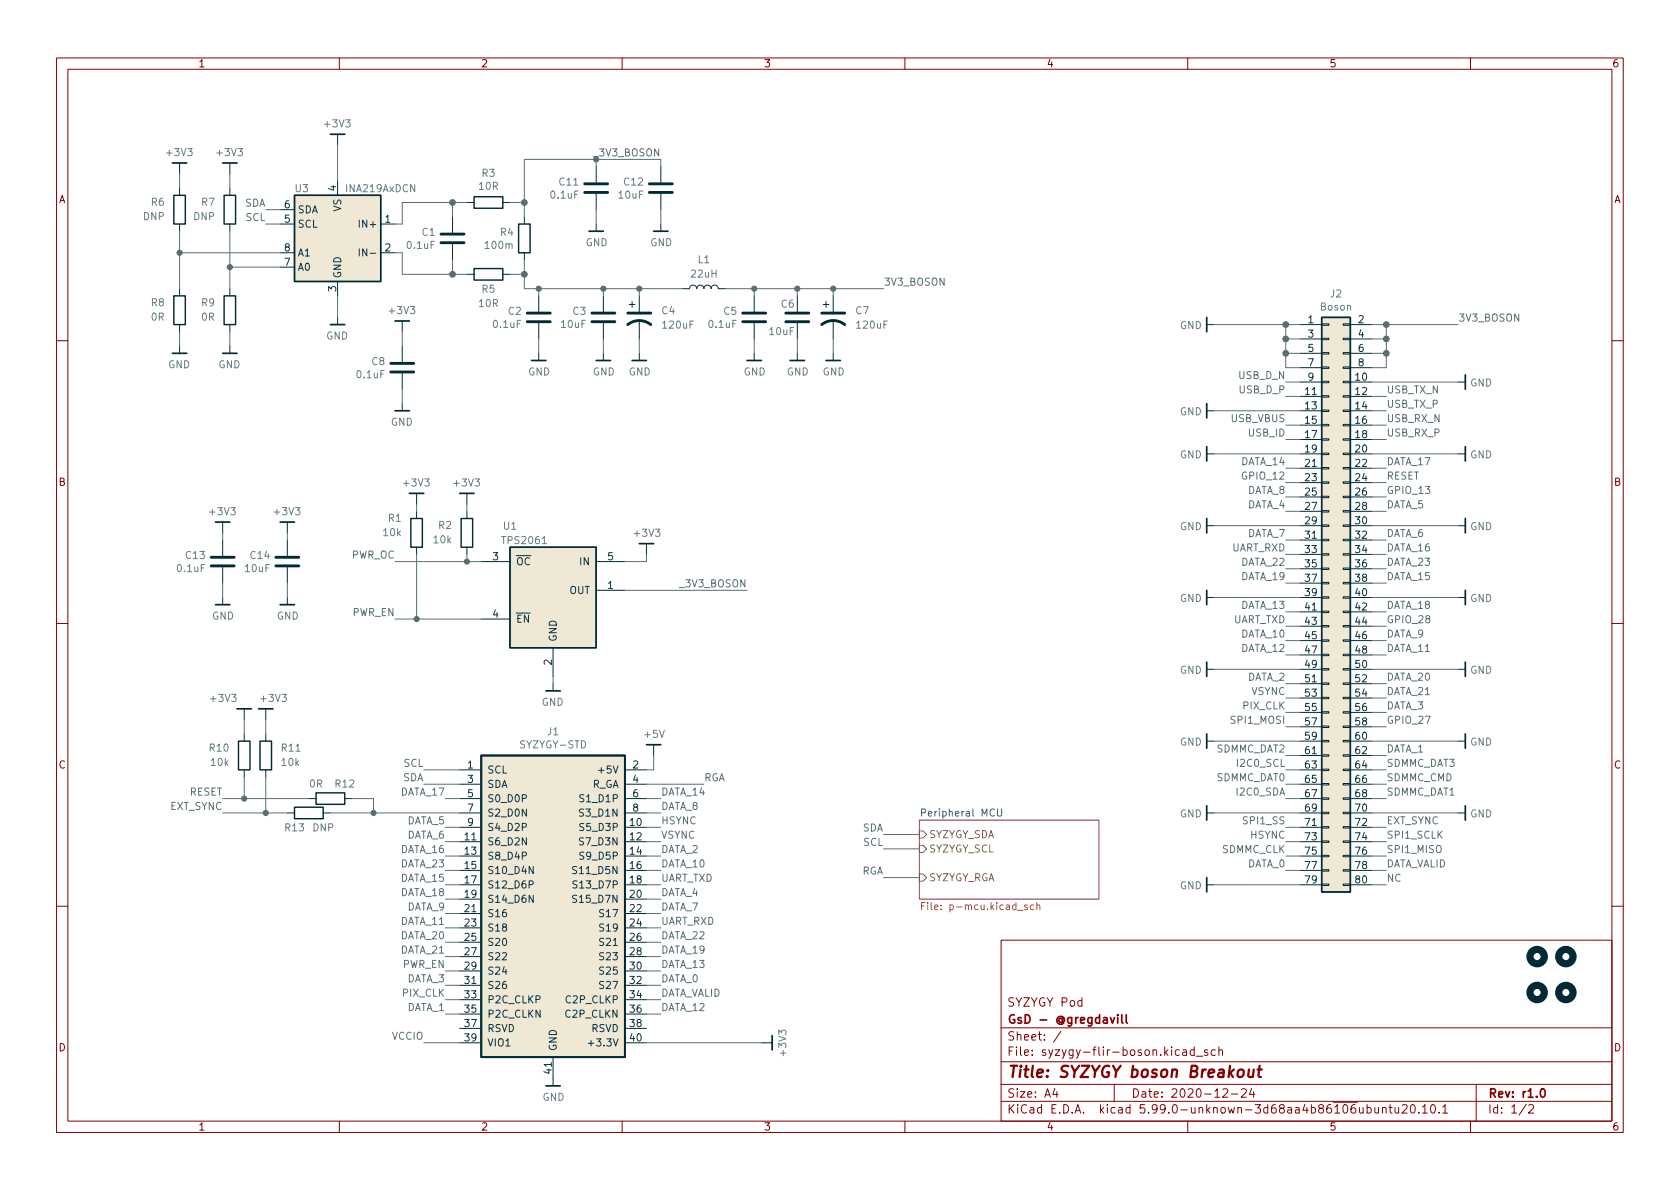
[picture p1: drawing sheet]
<svg xmlns="http://www.w3.org/2000/svg" width="297mm" height="210mm" viewBox="0 0 297 210" stroke-linecap="round" stroke-linejoin="round" font-family="sans-serif">
<defs><g id="words">
<text font-size="2.8" fill="#840000" x="178" y="190.6">Title: SYZYGY boson Breakout</text>
<g font-size="2.1" fill="#840000">
<text x="178" y="178">SYZYGY Pod</text>
<text x="178" y="184">Sheet: /</text>
<text x="178" y="181">GsD - @gregdavill</text>
<text x="178" y="186.7">File: syzygy-flir-boson.kicad_sch</text>
<text x="178" y="196.9">KiCad E.D.A. kicad 5.99.0-unknown-3d68aa4b86~106~ubuntu20.10.1</text>
<text x="178" y="194.1">Size: A4</text>
<text x="200" y="194.1">Date: 2020-12-24</text>
<text x="263" y="194.1">Rev: r1.0</text>
<text x="263" y="196.9">Id: 1/2</text>
</g>
<g font-size="1.8" fill="#840000">
<text x="35" y="11.9">1</text>
<text x="85" y="11.9">2</text>
<text x="135" y="11.9">3</text>
<text x="185" y="11.9">4</text>
<text x="235" y="11.9">5</text>
<text x="285" y="11.9">6</text>
<text x="10.3" y="35.9">A</text>
<text x="285.3" y="35.9">A</text>
<text x="10.3" y="85.9">B</text>
<text x="285.3" y="85.9">B</text>
<text x="10.3" y="135.9">C</text>
<text x="285.3" y="135.9">C</text>
<text x="10.3" y="185.9">D</text>
<text x="285.3" y="185.9">D</text>
<text x="35" y="199.9">1</text>
<text x="85" y="199.9">2</text>
<text x="135" y="199.9">3</text>
<text x="185" y="199.9">4</text>
<text x="235" y="199.9">5</text>
<text x="285" y="199.9">6</text>
</g>
<g font-size="1.8" fill="#657b83">
<text x="57.5" y="22.5">+3V3</text>
<text x="29.6" y="27.6">+3V3</text>
<text x="38.5" y="27.6">+3V3</text>
<text x="52.2" y="34">U3</text>
<text x="61.3" y="34">INA219AxDCN</text>
<text x="84.7" y="33.6">10R</text>
<text x="85.2" y="31.3">R3</text>
<text x="97.5" y="35.1">0.1uF</text>
<text x="98.9" y="32.8">C11</text>
<text x="109.4" y="35.1">10uF</text>
<text x="110.4" y="32.8">C12</text>
<text x="25.3" y="38.9">DNP</text>
<text x="26.8" y="36.4">R6</text>
<text x="34.2" y="38.9">DNP</text>
<text x="35.7" y="36.4">R7</text>
<text x="74.6" y="41.7">C1</text>
<text x="88.5" y="41.7">R4</text>
<text x="72.1" y="44">0.1uF</text>
<text x="85.9" y="44">100m</text>
<text x="103.5" y="43.5">GND</text>
<text x="115" y="43.5">GND</text>
<text x="123.4" y="46.5">L1</text>
<text x="85.2" y="51.8">R5</text>
<text x="122.3" y="49.1">22uH</text>
<text x="235.2" y="52.6">J2</text>
<text x="26.8" y="54.2">R8</text>
<text x="26.8" y="56.7">0R</text>
<text x="35.7" y="54.2">R9</text>
<text x="35.7" y="56.7">0R</text>
<text x="69" y="55.5">+3V3</text>
<text x="84.7" y="54.3">10R</text>
<text x="87.3" y="58">0.1uF</text>
<text x="89.9" y="55.7">C2</text>
<text x="99.3" y="58">10uF</text>
<text x="101.3" y="55.7">C3</text>
<text x="117" y="55.6">C4</text>
<text x="117.3" y="58.1">120uF</text>
<text x="125.4" y="58">0.1uF</text>
<text x="128" y="55.7">C5</text>
<text x="136.1" y="59.2">10uF</text>
<text x="138.1" y="54.4">C6</text>
<text x="151.3" y="55.6">C7</text>
<text x="151.6" y="58.1">120uF</text>
<text x="208.6" y="58.2">GND</text>
<text x="233.5" y="54.9">Boson</text>
<text x="29.7" y="65.1">GND</text>
<text x="38.6" y="65.1">GND</text>
<text x="57.6" y="60">GND</text>
<text x="65.7" y="64.6">C8</text>
<text x="63.2" y="66.9">0.1uF</text>
<text x="93.4" y="66.4">GND</text>
<text x="104.8" y="66.4">GND</text>
<text x="111.1" y="66.4">GND</text>
<text x="131.5" y="66.4">GND</text>
<text x="139.1" y="66.4">GND</text>
<text x="145.4" y="66.4">GND</text>
<text x="259.9" y="68.3">GND</text>
<text x="69.1" y="75.3">GND</text>
<text x="208.6" y="73.4">GND</text>
<text x="208.6" y="81">GND</text>
<text x="259.9" y="81">GND</text>
<text x="71.5" y="86">+3V3</text>
<text x="80.4" y="86">+3V3</text>
<text x="37.2" y="91.1">+3V3</text>
<text x="48.6" y="91.1">+3V3</text>
<text x="67.8" y="94.8">10k</text>
<text x="68.7" y="92.3">R1</text>
<text x="77.6" y="93.5">R2</text>
<text x="89" y="93.7">U1</text>
<text x="112.3" y="94.9">+3V3</text>
<text x="208.6" y="93.7">GND</text>
<text x="259.9" y="93.7">GND</text>
<text x="31.4" y="101.2">0.1uF</text>
<text x="32.9" y="98.8">C13</text>
<text x="43.4" y="101.2">10uF</text>
<text x="44.3" y="98.8">C14</text>
<text x="76.7" y="96.1">10k</text>
<text x="89" y="96.2">TPS2061</text>
<text x="208.6" y="106.4">GND</text>
<text x="259.9" y="106.4">GND</text>
<text x="37.5" y="109.6">GND</text>
<text x="48.9" y="109.6">GND</text>
<text x="208.6" y="119.1">GND</text>
<text x="259.9" y="119.1">GND</text>
<text x="37.4" y="124.1">+3V3</text>
<text x="46.2" y="124.1">+3V3</text>
<text x="95.7" y="124.8">GND</text>
<text x="96.8" y="130">J1</text>
<text x="114" y="130.5">+5V</text>
<text x="208.6" y="131.8">GND</text>
<text x="259.9" y="131.8">GND</text>
<text x="37.1" y="132.9">R10</text>
<text x="37.4" y="135.4">10k</text>
<text x="49.8" y="132.9">R11</text>
<text x="49.9" y="135.4">10k</text>
<text x="92.1" y="132.3">SYZYGY-STD</text>
<text x="54.7" y="139.2">0R</text>
<text x="59.3" y="139.2">R12</text>
<text x="50.4" y="147">R13</text>
<text x="55.3" y="147">DNP</text>
<text x="208.6" y="144.5">GND</text>
<text x="259.9" y="144.5">GND</text>
<text x="208.6" y="157.2">GND</text>
<text x="139" y="186.6" transform="rotate(-90 139 186.6)">+3V3</text>
<text x="95.9" y="194.7">GND</text>
</g>
<g font-size="1.8" fill="#586e75">
<text x="105.2" y="27.6">_3V3_BOSON</text>
<text x="43.3" y="36.5">SDA</text>
<text x="43.5" y="39.1">SCL</text>
<text x="156.2" y="50.5">3V3_BOSON</text>
<text x="257.8" y="56.9">3V3_BOSON</text>
<text x="219.1" y="67">USB_D_N</text>
<text x="219.2" y="69.6">USB_D_P</text>
<text x="245.1" y="69.6">USB_TX_N</text>
<text x="217.7" y="74.6">USB_VBUS</text>
<text x="220.8" y="77.2">USB_ID</text>
<text x="245.1" y="72.1">USB_TX_P</text>
<text x="245.1" y="74.6">USB_RX_N</text>
<text x="245.1" y="77.2">USB_RX_P</text>
<text x="219.5" y="82.3">DATA_14</text>
<text x="245.1" y="82.3">DATA_17</text>
<text x="220" y="84.8">GPIO_12</text>
<text x="220.5" y="87.3">DATA_8</text>
<text x="220.5" y="89.9">DATA_4</text>
<text x="245.1" y="89.9">DATA_5</text>
<text x="245.1" y="87.3">GPIO_13</text>
<text x="245.1" y="84.8">RESET</text>
<text x="220.5" y="95">DATA_7</text>
<text x="245.1" y="95">DATA_6</text>
<text x="62.1" y="98.8">PWR_OC</text>
<text x="217.7" y="97.5">UART_RXD</text>
<text x="219.5" y="100">DATA_22</text>
<text x="245.1" y="97.5">DATA_16</text>
<text x="245.1" y="100">DATA_23</text>
<text x="120.5" y="103.8">_3V3_BOSON</text>
<text x="219.5" y="107.7">DATA_13</text>
<text x="219.5" y="102.6">DATA_19</text>
<text x="245.1" y="107.7">DATA_18</text>
<text x="245.1" y="102.6">DATA_15</text>
<text x="62.3" y="108.9">PWR_EN</text>
<text x="217.9" y="110.2">UART_TXD</text>
<text x="219.5" y="112.7">DATA_10</text>
<text x="245.1" y="110.2">GPIO_28</text>
<text x="245.1" y="112.7">DATA_9</text>
<text x="219.5" y="115.3">DATA_12</text>
<text x="245.1" y="115.3">DATA_11</text>
<text x="219.9" y="125.4">PIX_CLK</text>
<text x="220.5" y="120.4">DATA_2</text>
<text x="221.2" y="122.9">VSYNC</text>
<text x="245.1" y="122.9">DATA_21</text>
<text x="245.1" y="120.4">DATA_20</text>
<text x="245.1" y="125.4">DATA_3</text>
<text x="218" y="128">SPI1_MOSI</text>
<text x="245.1" y="128">GPIO_27</text>
<text x="71.4" y="135.6">SCL</text>
<text x="215" y="133.1">SDMMC_DAT2</text>
<text x="219.1" y="135.6">I2C0_SCL</text>
<text x="245.1" y="133.1">DATA_1</text>
<text x="245.1" y="135.6">SDMMC_DAT3</text>
<text x="30" y="143.2">EXT_SYNC</text>
<text x="33.5" y="140.7">RESET</text>
<text x="70.9" y="140.7">DATA_17</text>
<text x="71.2" y="138.1">SDA</text>
<text x="116.8" y="143.2">DATA_8</text>
<text x="116.8" y="140.7">DATA_14</text>
<text x="124.5" y="138.1">RGA</text>
<text x="215" y="138.1">SDMMC_DAT0</text>
<text x="218.9" y="140.7">I2C0_SDA</text>
<text x="245.1" y="138.1">SDMMC_CMD</text>
<text x="245.1" y="140.7">SDMMC_DAT1</text>
<text x="71.9" y="145.8">DATA_5</text>
<text x="71.9" y="148.3">DATA_6</text>
<text x="116.8" y="145.8">HSYNC</text>
<text x="116.8" y="148.3">VSYNC</text>
<text x="152.5" y="147">SDA</text>
<text x="152.7" y="149.6">SCL</text>
<text x="220.2" y="145.8">SPI1_SS</text>
<text x="221.1" y="148.3">HSYNC</text>
<text x="245.1" y="145.8">EXT_SYNC</text>
<text x="245.1" y="148.3">SPI1_SCLK</text>
<text x="70.9" y="155.9">DATA_15</text>
<text x="70.9" y="153.4">DATA_23</text>
<text x="70.9" y="150.8">DATA_16</text>
<text x="116.8" y="150.8">DATA_2</text>
<text x="116.8" y="153.4">DATA_10</text>
<text x="116.8" y="155.9">UART_TXD</text>
<text x="152.3" y="154.6">RGA</text>
<text x="216" y="150.8">SDMMC_CLK</text>
<text x="220.5" y="153.4">DATA_0</text>
<text x="245.1" y="153.4">DATA_VALID</text>
<text x="245.1" y="155.9">NC</text>
<text x="245.1" y="150.8">SPI1_MISO</text>
<text x="70.9" y="158.5">DATA_18</text>
<text x="71.9" y="161">DATA_9</text>
<text x="116.8" y="161">DATA_7</text>
<text x="116.8" y="158.5">DATA_4</text>
<text x="70.9" y="166.1">DATA_20</text>
<text x="70.9" y="163.5">DATA_11</text>
<text x="116.8" y="166.1">DATA_22</text>
<text x="116.8" y="163.5">UART_RXD</text>
<text x="70.9" y="168.6">DATA_21</text>
<text x="71.2" y="171.2">PWR_EN</text>
<text x="71.9" y="173.7">DATA_3</text>
<text x="116.8" y="173.7">DATA_0</text>
<text x="116.8" y="171.2">DATA_13</text>
<text x="116.8" y="168.6">DATA_19</text>
<text x="71.3" y="176.2">PIX_CLK</text>
<text x="71.9" y="178.8">DATA_1</text>
<text x="116.8" y="176.2">DATA_VALID</text>
<text x="116.8" y="178.8">DATA_12</text>
<text x="69.3" y="183.9">VCCIO</text>
</g>
<g font-size="1.8" fill="#073642">
<text x="59.4" y="33.8" transform="rotate(-90 59.4 33.8)">4</text>
<text x="50.3" y="39.4">5</text>
<text x="50.3" y="36.8">6</text>
<text x="52.6" y="40.3">SCL</text>
<text x="52.6" y="37.7">SDA</text>
<text x="60.3" y="37.4" transform="rotate(-90 60.3 37.4)">VS</text>
<text x="64" y="40.3">IN+</text>
<text x="68.1" y="39.4">1</text>
<text x="50.3" y="47">7</text>
<text x="50.3" y="44.4">8</text>
<text x="52.6" y="47.9">A0</text>
<text x="52.6" y="45.3">A1</text>
<text x="64.4" y="45.3">IN-</text>
<text x="68.1" y="44.4">2</text>
<text x="59.4" y="51.5" transform="rotate(-90 59.4 51.5)">3</text>
<text x="60.3" y="49.3" transform="rotate(-90 60.3 49.3)">GND</text>
<text x="231.3" y="57.1">1</text>
<text x="231.3" y="59.7">3</text>
<text x="240.2" y="57.1">2</text>
<text x="240.2" y="59.7">4</text>
<text x="231.3" y="62.2">5</text>
<text x="231.3" y="64.8">7</text>
<text x="240.2" y="62.2">6</text>
<text x="240.2" y="64.8">8</text>
<text x="230.8" y="69.8">11</text>
<text x="231.3" y="67.3">9</text>
<text x="239.7" y="67.3">10</text>
<text x="239.7" y="69.8">12</text>
<text x="230.8" y="72.4">13</text>
<text x="230.8" y="74.9">15</text>
<text x="230.8" y="77.5">17</text>
<text x="239.7" y="72.4">14</text>
<text x="239.7" y="74.9">16</text>
<text x="239.7" y="77.5">18</text>
<text x="230.8" y="80">19</text>
<text x="230.8" y="82.5">21</text>
<text x="239.7" y="80">20</text>
<text x="239.7" y="82.5">22</text>
<text x="230.8" y="85.1">23</text>
<text x="230.8" y="87.6">25</text>
<text x="239.7" y="85.1">24</text>
<text x="239.7" y="87.6">26</text>
<text x="230.8" y="90.2">27</text>
<text x="230.8" y="92.7">29</text>
<text x="230.8" y="95.2">31</text>
<text x="239.7" y="90.2">28</text>
<text x="239.7" y="92.7">30</text>
<text x="239.7" y="95.2">32</text>
<text x="87.1" y="99.1">3</text>
<text x="91.2" y="99.9">~OC</text>
<text x="102.6" y="99.9">IN</text>
<text x="107.5" y="99.1">5</text>
<text x="230.8" y="97.8">33</text>
<text x="230.8" y="100.3">35</text>
<text x="239.7" y="97.8">34</text>
<text x="239.7" y="100.3">36</text>
<text x="100.7" y="105">OUT</text>
<text x="107.5" y="104.1">1</text>
<text x="230.8" y="102.9">37</text>
<text x="230.8" y="105.4">39</text>
<text x="230.8" y="107.9">41</text>
<text x="239.7" y="102.9">38</text>
<text x="239.7" y="105.4">40</text>
<text x="239.7" y="107.9">42</text>
<text x="87.1" y="109.2">4</text>
<text x="91.2" y="110.1">~EN</text>
<text x="98.4" y="113.5" transform="rotate(-90 98.4 113.5)">GND</text>
<text x="230.8" y="110.5">43</text>
<text x="230.8" y="113">45</text>
<text x="239.7" y="110.5">44</text>
<text x="239.7" y="113">46</text>
<text x="97.5" y="117.6" transform="rotate(-90 97.5 117.6)">2</text>
<text x="230.8" y="115.6">47</text>
<text x="230.8" y="118.1">49</text>
<text x="239.7" y="115.6">48</text>
<text x="239.7" y="118.1">50</text>
<text x="230.8" y="120.6">51</text>
<text x="230.8" y="123.2">53</text>
<text x="230.8" y="125.7">55</text>
<text x="239.7" y="120.6">52</text>
<text x="239.7" y="123.2">54</text>
<text x="239.7" y="125.7">56</text>
<text x="230.8" y="128.3">57</text>
<text x="230.8" y="130.8">59</text>
<text x="239.7" y="128.3">58</text>
<text x="239.7" y="130.8">60</text>
<text x="82.7" y="135.9">1</text>
<text x="86.1" y="136.8">SCL</text>
<text x="106.3" y="136.8">+5V</text>
<text x="111.9" y="135.9">2</text>
<text x="230.8" y="133.3">61</text>
<text x="230.8" y="135.9">63</text>
<text x="239.7" y="133.3">62</text>
<text x="239.7" y="135.9">64</text>
<text x="82.7" y="138.4">3</text>
<text x="82.7" y="141">5</text>
<text x="82.7" y="143.5">7</text>
<text x="86.1" y="139.3">SDA</text>
<text x="86.1" y="141.9">S0_D0P</text>
<text x="102.9" y="141.9">S1_D1P</text>
<text x="104.6" y="139.3">R_GA</text>
<text x="111.9" y="138.4">4</text>
<text x="111.9" y="141">6</text>
<text x="111.9" y="143.5">8</text>
<text x="230.8" y="138.4">65</text>
<text x="230.8" y="141">67</text>
<text x="230.8" y="143.5">69</text>
<text x="239.7" y="138.4">66</text>
<text x="239.7" y="141">68</text>
<text x="239.7" y="143.5">70</text>
<text x="82.2" y="148.6">11</text>
<text x="82.7" y="146">9</text>
<text x="86.1" y="149.5">S6_D2N</text>
<text x="86.1" y="144.4">S2_D0N</text>
<text x="86.1" y="146.9">S4_D2P</text>
<text x="102.8" y="149.5">S7_D3N</text>
<text x="102.8" y="144.4">S3_D1N</text>
<text x="102.9" y="146.9">S5_D3P</text>
<text x="111.4" y="146">10</text>
<text x="111.4" y="148.6">12</text>
<text x="230.8" y="146">71</text>
<text x="230.8" y="148.6">73</text>
<text x="239.7" y="146">72</text>
<text x="239.7" y="148.6">74</text>
<text x="82.2" y="151.1">13</text>
<text x="82.2" y="153.7">15</text>
<text x="86.1" y="152">S8_D4P</text>
<text x="86.1" y="154.6">S10_D4N</text>
<text x="101.8" y="154.6">S11_D5N</text>
<text x="102.9" y="152">S9_D5P</text>
<text x="111.4" y="151.1">14</text>
<text x="111.4" y="153.7">16</text>
<text x="230.8" y="151.1">75</text>
<text x="230.8" y="153.7">77</text>
<text x="239.7" y="151.1">76</text>
<text x="239.7" y="153.7">78</text>
<text x="82.2" y="156.2">17</text>
<text x="82.2" y="158.7">19</text>
<text x="82.2" y="161.3">21</text>
<text x="86.1" y="157.1">S12_D6P</text>
<text x="86.1" y="159.6">S14_D6N</text>
<text x="101.8" y="159.6">S15_D7N</text>
<text x="101.9" y="157.1">S13_D7P</text>
<text x="111.4" y="156.2">18</text>
<text x="111.4" y="158.7">20</text>
<text x="111.4" y="161.3">22</text>
<text x="230.8" y="156.2">79</text>
<text x="239.7" y="156.2">80</text>
<text x="82.2" y="163.8">23</text>
<text x="82.2" y="166.4">25</text>
<text x="86.1" y="162.2">S16</text>
<text x="86.1" y="164.7">S18</text>
<text x="86.1" y="167.3">S20</text>
<text x="106.3" y="162.2">S17</text>
<text x="106.3" y="164.7">S19</text>
<text x="106.3" y="167.3">S21</text>
<text x="111.4" y="163.8">24</text>
<text x="111.4" y="166.4">26</text>
<text x="82.2" y="168.9">27</text>
<text x="82.2" y="171.4">29</text>
<text x="82.2" y="174">31</text>
<text x="86.1" y="169.8">S22</text>
<text x="86.1" y="172.3">S24</text>
<text x="106.3" y="169.8">S23</text>
<text x="106.3" y="172.3">S25</text>
<text x="111.4" y="168.9">28</text>
<text x="111.4" y="171.4">30</text>
<text x="111.4" y="174">32</text>
<text x="82.2" y="176.5">33</text>
<text x="82.2" y="179.1">35</text>
<text x="86.1" y="174.9">S26</text>
<text x="86.1" y="177.4">P2C_CLKP</text>
<text x="86.1" y="180">P2C_CLKN</text>
<text x="100.1" y="180">C2P_CLKN</text>
<text x="100.2" y="177.4">C2P_CLKP</text>
<text x="106.3" y="174.9">S27</text>
<text x="111.4" y="176.5">34</text>
<text x="111.4" y="179.1">36</text>
<text x="82.2" y="181.6">37</text>
<text x="82.2" y="184.1">39</text>
<text x="86.1" y="182.5">RSVD</text>
<text x="86.1" y="185">VIO1</text>
<text x="98.4" y="185.9" transform="rotate(-90 98.4 185.9)">GND</text>
<text x="104.6" y="182.5">RSVD</text>
<text x="104.8" y="185">+3.3V</text>
<text x="111.4" y="181.6">38</text>
<text x="111.4" y="184.1">40</text>
<text x="97.5" y="189.8" transform="rotate(-90 97.5 189.8)">41</text>
</g>
<text font-size="1.8" fill="#008484" x="163.4" y="144.4">Peripheral MCU</text>
<g font-size="1.8" fill="#859900">
<text x="164.2" y="148.2">SYZYGY_SDA</text>
<text x="164.2" y="150.7">SYZYGY_SCL</text>
<text x="164.2" y="155.8">SYZYGY_RGA</text>
</g>
<text font-size="1.8" fill="#b58900" x="164.2" y="160.9">File: p-mcu.kicad_sch</text>
</g></defs>
<g fill="none" stroke="#840000" stroke-width=".18">
<path d="M10 10.2h277v190.1h-277zM12 12.2h273v186.1h-273zM60 10.2v2M110 10.2v2M160 10.2v2M210 10.2v2M260 10.2v2M10 60.2h2M285 60.2h2M10 110.2h2M285 110.2h2M10 160.2h2"/>
<path d="M177 166.3h108v32h-108zM285 160.2h2M60 198.3v2M110 198.3v2M160 198.3v2M177 194.8h108M177 191.8h108M177 187.8h108M177 181.8h108M186.5 192.5l-.4 1h1M186.9 193v1M187.6 182.4l-1.3 1.9"/>
<path d="M197 191.8v3M209.1 185.7h.6l.1 .9M209.8 186l-.5 .1a.29 .29 0 0 0-.2 .2 .29 .29 0 0 0 .2 .3h.5M210 198.3v2M211.1 185.7l-.4-.1-.3 .3v.4l.2 .3h.5M211.1 185.1v1.5M211.5 186.8h1.1M213.5 185.7l-.4-.1-.2 .2 .1 .3 .5 .1v.4h-.6M214.9 185.7l-.5-.1-.3 .3v.4l.2 .3h.6M215.5 185.8l.2-.2 .4 .1v.9M215.5 185.1v1.5M216.2 192.7l.6-.2 .2 .2 .1 .3-1 1h1"/>
<path d="M217.7 193.5h1.2M219.5 192.7l.6-.2 .2 .2 .1 .3-1 1h1M221.3 192.5l-.4 1h1M221.6 193v1M243.1 195.8v1h.4l.2-.1M243.7 195.8v1M244.4 196l.2-.2 .4 .1 .1 .9M244.4 195.8v1M245.6 195.8h.5M245.8 195.3v1.3l.3 .2M246.6 195.8l.1 1h.4l.2-.1M247.3 195.8v1"/>
<path d="M247.9 195.5l.6-.2 .2 .2 .1 .3-.9 1h.9M249.6 195.4l.1-.1a.81 .81 0 0 1 .6 .7 .81 .81 0 0 1-.3 .8h-.1a.81 .81 0 0 1-.6-.6 .81 .81 0 0 1 .3-.8zM250.9 196.7v.1M251.5 195.8l.4-.5v1.5M251.5 196.8h.9M253.1 195.4l.2-.1a.81 .81 0 0 1 .6 .7 .81 .81 0 0 1-.3 .8h-.2a.81 .81 0 0 1-.5-.6 .81 .81 0 0 1 .2-.8zM254.4 196.7v.1M255.1 195.8l.4-.5v1.5M255.1 196.8h.8M260 198.3v2M261 191.8v6.5M269.9 195.3l-1.3 1.9"/>
<path d="M270.3 195.5l.6-.2 .2 .2 .1 .3-1 1h1"/>
</g>
<path d="M196.3 179.9l.4 1 .4-1M197.6 179.4v.2M197.6 179.9v1M198.3 179.4v1.3l.3 .2M199.1 179.4v1.3l.2 .2M272.6 192.6l.1-.1a.81 .81 0 0 1 .6 .7 .81 .81 0 0 1-.3 .8h-.2a.82 .82 0 0 1-.5-.6 .82 .82 0 0 1 .3-.8z" fill="none" stroke="#840000" stroke-width=".3"/>
<path d="M220.8 189.1v1.3a.57 .57 0 0 0 .7-.1M221.7 189.1l-.2 1.4M222.3 189.1h.8M222.7 188.5l-.2 1.7 .1 .2 .3 .1" fill="none" stroke="#840000" stroke-width=".4"/>
<path d="M162.6 145h31.7v14h-31.7z" fill="#fff" stroke="#fff" stroke-width=".18"/>
<path d="M162.6 145h31.7v14h-31.7z" fill="none" stroke="#840084" stroke-width=".18"/>
<path d="M162.9 143.7h.6l.2-.2-.1-.3-.7-.1v1.2M176.4 143.1v1l.2 .2h.4l.1-.2v-1" fill="none" stroke="#008484" stroke-width=".18"/>
<path d="M163.5 159.6h-.6v1.3M183.3 159.6v1.3M162.9 160.2h.5M182.8 160.1l-.4-.1-.2 .3 .1 .5h.5M183.3 160.1l.2-.1 .3 .1 .1 .8" fill="none" stroke="#b58900" stroke-width=".18"/>
<path d="M162.6 149.5h.6l.6 .6-.6 .6h-.6zM162.6 146.9h.6l.6 .7-.6 .6h-.6zM162.6 154.6h.6l.6 .6-.6 .6h-.6z" fill="none" stroke="#859900" stroke-width=".18"/>
<g fill="none" stroke="#002b36" stroke-width=".3">
<path d="M30.5 28.8h2.5M39.4 28.8h2.5M58.4 23.7h2.6M58.4 57.4h2.6M69.8 56.8h2.6M104.1 40.9h2.6M115.6 40.9h2.5M213.4 56.1v2.6M30.5 62.5h2.5M39.4 62.5h2.5M69.8 72.6h2.6M94 63.7h2.5"/>
<path d="M105.4 63.7h2.5M111.8 63.7h2.5M132.1 63.7h2.5M139.7 63.7h2.5M146 63.7h2.6M213.4 71.4v2.5M213.4 79v2.5M259.1 66.3v2.5M259.1 79v2.5M38.1 92.3h2.5M49.5 92.3h2.6M72.4 87.2h2.5"/>
<path d="M81.3 87.2h2.5M113 96.1h2.6M213.4 91.7v2.5M259.1 91.7v2.5M38.1 106.9h2.5M49.5 106.9h2.6M213.4 104.4v2.5M213.4 117.1v2.5M259.1 104.4v2.5M259.1 117.1v2.5M41.9 125.3h2.5M45.7 125.3h2.6"/>
<path d="M96.5 122.2h2.6M114.3 131.7h2.5M213.4 129.8v2.5M259.1 129.8v2.5M213.4 142.5v2.5M213.4 155.2v2.5M259.1 142.5v2.5M96.5 192h2.6M136.5 183.1v2.6"/>
</g>
<g fill="none" stroke="#002b36" stroke-width=".18">
<path d="M31.7 28.8v1.9M31.7 33.3v1.2M31.7 39.6v1.3M40.6 28.8v1.9M40.6 33.3v1.2M40.6 39.6v1.3M49.5 39.6h2.6M49.5 37.1h2.6M59.7 23.7v1.9M59.7 32v2.5M67.3 39.6h2.5M80 38.3v2.8"/>
<path d="M82.5 35.8h1.3M88.9 35.8h1.3M92.7 38.3v1.3M105.4 29.5v2.8M105.4 34.3v2.8M105.4 39.6v1.3M116.8 29.5v2.8M116.8 34.3v2.8M116.8 39.6v1.3M31.7 51v1.3M31.7 57.4v1.3M40.6 51v1.3"/>
<path d="M40.6 57.4v1.3M49.5 44.7h2.6M49.5 47.2h2.6M59.7 49.8v2.5M59.7 56.1v1.3M67.3 44.7h2.5M71.1 56.8v1.9M80 43.2v2.8M82.5 48.5h1.3M88.9 48.5h1.3M92.7 44.7v1.3M95.2 52.3v2.8"/>
<path d="M95.2 57.1v2.8M106.7 52.3v2.8M106.7 57.1v2.8M111.3 53.8h1M111.8 53.3v1.1M113 52.3v2.8M113 56.6v3.3M120.6 51h1.3a.64 .64 0 0 1 .7-.6 .64 .64 0 0 1 .6 .6 .64 .64 0 0 1 .6-.6 .64 .64 0 0 1 .7 .6 .64 .64 0 0 1 .6-.6 .64 .64 0 0 1 .6 .6 .64 .64 0 0 1 .7-.6 .64 .64 0 0 1 .6 .6h1.3M133.3 52.3v2.8M133.3 57.1v2.8M141 52.3v2.8M141 57.1v2.8"/>
<path d="M145.5 53.8h1.1M146 53.3v1.1M147.3 52.3v2.8M147.3 56.6v3.3M213.4 57.4h1.2M229.9 57.4h3.8M229.9 59.9h3.8M233.7 59.8h1.2v.3h-1.2zM233.7 57.3h1.2v.2h-1.2zM237.5 59.8h1.3v.3h-1.3zM237.5 57.3h1.3v.2h-1.3zM238.8 57.4h3.8"/>
<path d="M238.8 59.9h3.8M31.7 61.2v1.3M40.6 61.2v1.3M71.1 61.2v2.8M71.1 66v2.8M71.1 71.4v1.2M95.2 62.5v1.2M106.7 62.5v1.2M113 62.5v1.2M133.3 62.5v1.2M141 62.5v1.2M147.3 62.5v1.2"/>
<path d="M213.4 72.6h1.2M229.9 67.6h3.8M229.9 70.1h3.8M229.9 72.6h3.8M229.9 75.2h3.8M229.9 77.7h3.8M229.9 62.5h3.8M229.9 65h3.8M233.7 77.6h1.2v.2h-1.2zM233.7 75.1h1.2v.2h-1.2zM233.7 72.5h1.2v.3h-1.2zM233.7 70h1.2v.2h-1.2z"/>
<path d="M233.7 67.4h1.2v.3h-1.2zM233.7 64.9h1.2v.2h-1.2zM233.7 62.4h1.2v.2h-1.2zM237.5 77.6h1.3v.2h-1.3zM237.5 75.1h1.3v.2h-1.3zM237.5 72.5h1.3v.3h-1.3zM237.5 70h1.3v.2h-1.3zM237.5 67.4h1.3v.3h-1.3zM237.5 64.9h1.3v.2h-1.3zM237.5 62.4h1.3v.2h-1.3zM238.8 67.6h3.8M238.8 70.1h3.8"/>
<path d="M238.8 72.6h3.8M238.8 75.2h3.8M238.8 77.7h3.8M238.8 62.5h3.8M238.8 65h3.8M257.8 67.6h1.3M39.4 92.3v1.9M39.4 95.5v2.8M50.8 92.3v1.9M50.8 95.5v2.8M73.7 87.2v1.9M73.7 90.4v1.3"/>
<path d="M73.7 96.8v1.2M82.5 87.2v1.9M82.5 90.4v1.3M82.5 96.8v1.2M85.1 99.3h5.1M105.4 99.3h5.1M114.3 96.1v1.9M213.4 80.3h1.2M213.4 93h1.2M229.9 80.3h3.8M229.9 82.8h3.8M229.9 85.3h3.8"/>
<path d="M229.9 87.9h3.8M229.9 90.4h3.8M229.9 93h3.8M229.9 95.5h3.8M229.9 98h3.8M233.7 80.1h1.2v.3h-1.2zM233.7 97.9h1.2v.3h-1.2zM233.7 95.4h1.2v.2h-1.2zM233.7 92.8h1.2v.3h-1.2zM233.7 90.3h1.2v.2h-1.2zM233.7 87.8h1.2v.2h-1.2zM233.7 85.2h1.2v.3h-1.2z"/>
<path d="M233.7 82.7h1.2v.2h-1.2zM237.5 80.1h1.3v.3h-1.3zM237.5 97.9h1.3v.3h-1.3zM237.5 95.4h1.3v.2h-1.3zM237.5 92.8h1.3v.3h-1.3zM237.5 90.3h1.3v.2h-1.3zM237.5 87.8h1.3v.2h-1.3zM237.5 85.2h1.3v.3h-1.3zM237.5 82.7h1.3v.2h-1.3zM238.8 80.3h3.8M238.8 82.8h3.8M238.8 85.3h3.8"/>
<path d="M238.8 87.9h3.8M238.8 90.4h3.8M238.8 93h3.8M238.8 95.5h3.8M238.8 98h3.8M257.8 80.3h1.3M257.8 93h1.3M39.4 100.3v2.8M39.4 105.7v1.2M50.8 100.3v2.8M50.8 105.7v1.2M85.1 109.5h5.1"/>
<path d="M97.8 114.5v5.1M105.4 104.4h5.1M213.4 105.7h1.2M213.4 118.4h1.2M229.9 100.6h3.8M229.9 103.1h3.8M229.9 105.7h3.8M229.9 108.2h3.8M229.9 110.7h3.8M229.9 113.3h3.8M229.9 115.8h3.8M229.9 118.4h3.8"/>
<path d="M233.7 110.6h1.2v.3h-1.2zM233.7 113.2h1.2v.2h-1.2zM233.7 115.7h1.2v.2h-1.2zM233.7 118.2h1.2v.3h-1.2zM233.7 108.1h1.2v.2h-1.2zM233.7 103h1.2v.2h-1.2zM233.7 100.5h1.2v.2h-1.2zM233.7 105.5h1.2v.3h-1.2zM237.5 110.6h1.3v.3h-1.3zM237.5 113.2h1.3v.2h-1.3zM237.5 115.7h1.3v.2h-1.3zM237.5 118.2h1.3v.3h-1.3z"/>
<path d="M237.5 108.1h1.3v.2h-1.3zM237.5 103h1.3v.2h-1.3zM237.5 100.5h1.3v.2h-1.3zM237.5 105.5h1.3v.3h-1.3zM238.8 100.6h3.8M238.8 103.1h3.8M238.8 105.7h3.8M238.8 108.2h3.8M238.8 110.7h3.8M238.8 113.3h3.8M238.8 115.8h3.8M238.8 118.4h3.8"/>
<path d="M257.8 105.7h1.3M257.8 118.4h1.3M43.2 125.3v1.9M43.2 129.8v1.3M43.2 136.1v1.3M47 125.3v1.9M47 129.8v1.3M47 136.1v1.3M81.3 136.1h3.8M81.3 138.7h3.8M97.8 120.9v1.3M110.5 136.1h3.8"/>
<path d="M110.5 138.7h3.8M115.6 131.7v1.9M213.4 131.1h1.2M229.9 120.9h3.8M229.9 123.4h3.8M229.9 126h3.8M229.9 128.5h3.8M229.9 131.1h3.8M229.9 133.6h3.8M229.9 136.1h3.8M229.9 138.7h3.8M233.7 133.5h1.2v.2h-1.2z"/>
<path d="M233.7 136h1.2v.3h-1.2zM233.7 138.6h1.2v.2h-1.2zM233.7 120.8h1.2v.2h-1.2zM233.7 123.3h1.2v.3h-1.2zM233.7 125.9h1.2v.2h-1.2zM233.7 128.4h1.2v.2h-1.2zM233.7 130.9h1.2v.3h-1.2zM237.5 133.5h1.3v.2h-1.3zM237.5 136h1.3v.3h-1.3zM237.5 138.6h1.3v.2h-1.3zM237.5 120.8h1.3v.2h-1.3zM237.5 123.3h1.3v.3h-1.3z"/>
<path d="M237.5 125.9h1.3v.2h-1.3zM237.5 128.4h1.3v.2h-1.3zM237.5 130.9h1.3v.3h-1.3zM238.8 120.9h3.8M238.8 123.4h3.8M238.8 126h3.8M238.8 128.5h3.8M238.8 131.1h3.8M238.8 133.6h3.8M238.8 136.1h3.8M238.8 138.7h3.8M257.8 131.1h1.3"/>
<path d="M50.8 143.8h1.3M54.6 141.2h1.3M57.1 143.8h1.3M61 141.2h1.2M81.3 141.2h3.8M81.3 143.8h3.8M81.3 146.3h3.8M81.3 148.8h3.8M81.3 151.4h3.8M81.3 153.9h3.8M81.3 156.5h3.8M81.3 159h3.8"/>
<path d="M110.5 141.2h3.8M110.5 143.8h3.8M110.5 146.3h3.8M110.5 148.8h3.8M110.5 151.4h3.8M110.5 153.9h3.8M110.5 156.5h3.8M110.5 159h3.8M213.4 143.8h1.2M213.4 156.5h1.2M229.9 141.2h3.8M229.9 143.8h3.8"/>
<path d="M229.9 146.3h3.8M229.9 148.8h3.8M229.9 151.4h3.8M229.9 153.9h3.8M229.9 156.5h3.8M233.7 141.1h1.2v.2h-1.2zM233.7 143.6h1.2v.3h-1.2zM233.7 146.2h1.2v.2h-1.2zM233.7 148.7h1.2v.3h-1.2zM233.7 151.3h1.2v.2h-1.2zM233.7 153.8h1.2v.2h-1.2zM233.7 156.3h1.2v.3h-1.2z"/>
<path d="M237.5 141.1h1.3v.2h-1.3zM237.5 143.6h1.3v.3h-1.3zM237.5 146.2h1.3v.2h-1.3zM237.5 148.7h1.3v.3h-1.3zM237.5 151.3h1.3v.2h-1.3zM237.5 153.8h1.3v.2h-1.3zM237.5 156.3h1.3v.3h-1.3zM238.8 141.2h3.8M238.8 143.8h3.8M238.8 146.3h3.8M238.8 148.8h3.8M238.8 151.4h3.8"/>
<path d="M238.8 153.9h3.8M238.8 156.5h3.8M257.8 143.8h1.3M81.3 161.5h3.8M81.3 164.1h3.8M81.3 166.6h3.8M81.3 169.2h3.8M81.3 171.7h3.8M81.3 174.2h3.8M81.3 176.8h3.8M81.3 179.3h3.8M110.5 161.5h3.8"/>
<path d="M110.5 164.1h3.8M110.5 166.6h3.8M110.5 169.2h3.8M110.5 171.7h3.8M110.5 174.2h3.8M110.5 176.8h3.8M110.5 179.3h3.8M81.3 181.9h3.8M81.3 184.4h3.8M97.8 186.9v5.1M110.5 181.9h3.8M110.5 184.4h3.8"/>
<path d="M134.6 184.4h1.9"/>
</g>
<g fill="#eee8d5" stroke="#eee8d5" stroke-width=".18">
<path d="M233.7 56.1h5.1v101.6h-5.1z"/>
<path d="M52.1 34.5h15.2v15.3h-15.2z"/>
<path d="M85.1 133.6h25.4v53.3h-25.4z"/>
<path d="M90.2 96.8h15.2v17.7h-15.2z"/>
</g>
<g fill="none" stroke="#002b36" stroke-width=".25">
<path d="M30.7 34.5h2.1v5.1h-2.1zM39.6 34.5h2.1v5.1h-2.1zM52.1 34.5h15.2v15.3h-15.2zM83.8 34.8h5.1v2h-5.1zM91.7 39.6h2v5.1h-2zM30.7 52.3h2.1v5.1h-2.1zM39.6 52.3h2.1v5.1h-2.1zM83.8 47.5h5.1v2h-5.1zM233.7 56.1h5.1v101.6h-5.1zM72.6 91.7h2.1v5.1h-2.1zM81.5 91.7h2.1v5.1h-2.1zM90.2 96.8h15.2v17.7h-15.2z"/>
<path d="M42.2 131.1h2v5h-2zM46 131.1h2v5h-2zM52.1 142.7h5v2.1h-5zM55.9 140.2h5.1v2h-5.1z"/>
</g>
<g fill="none" stroke="#002b36" stroke-width=".51">
<path d="M103.4 34h4M103.4 32.5h4M114.8 34h4.1M114.8 32.5h4.1M78 42.9h4M78 41.4h4M93.2 56.9h4.1M93.2 55.4h4.1M104.6 56.9h4.1M104.6 55.4h4.1M111 57.4a3.3 3.3 0 0 1 4.1 0M111 55.4h4.1"/>
<path d="M131.3 56.9h4.1M131.3 55.4h4.1M138.9 56.9h4.1M138.9 55.4h4.1M145.3 57.4a3.3 3.3 0 0 1 4.1 0M145.3 55.4h4.1M69.1 65.8h4.1M69.1 64.3h4.1M37.3 98.5h4.1M48.8 98.5h4M37.3 100.1h4.1M48.8 100.1h4"/>
</g>
<path d="M63.5 38.9v1.3M63.5 44v1.3M93.6 156.4h.6l.1-.2-.1-.3-.6-.1v1.2M94.3 153.2v1.3l-.7-1.3v1.3M94.3 158.3v1.3l-.7-1.3v1.3M102 153.3l-.5-.1-.2 .1v.4l.5 .2 .2 .4-.3 .2-.5-.1M102 158.4l-.5-.1-.2 .1v.4l.5 .2 .2 .3-.3 .3-.5-.1M102 155.8h-.5l-.1 .1v.3l.5 .3 .1 .3-.2 .2h-.5M104 184.5h1" fill="none" stroke="#073642" stroke-width=".18"/>
<g fill="none" stroke="#002b36" stroke-width="1.3">
<circle cx="271.8" cy="169.2" r="1.27"/>
<circle cx="271.8" cy="175.5" r="1.27"/>
<circle cx="276.9" cy="175.5" r="1.27"/>
<circle cx="276.9" cy="169.2" r="1.27"/>
</g>
<path d="M85.1 133.6h25.4v53.3h-25.4z" fill="none" stroke="#002b36" stroke-width=".33"/>
<g fill="none" stroke="#586e75" stroke-width=".18">
<path d="M31.7 30.7v2.6M40.6 30.7v2.6M47 39.6h2.5M47 37.1h2.5M59.7 25.6v6.4M80 35.8v2.5M82.5 35.8h-11.4v3.8h-1.3M90.2 35.8h2.5M105.4 28.2v1.3M105.4 37.1v2.5M116.8 29.5v-1.3h-24.1v10.1M116.8 37.1v2.5"/>
<path d="M31.7 44.7h17.8M31.7 40.9v10.1M31.7 58.7v2.5M40.6 40.9v10.1M40.6 58.7v2.5M40.6 47.2h8.9M59.7 52.3v3.8M69.8 44.7h1.3v3.8h11.4M71.1 58.7v2.5M80 46v2.5M90.2 48.5h2.5M92.7 46v5h27.9"/>
<path d="M95.2 51v1.3M95.2 59.9v2.6M106.7 51v1.3M106.7 59.9v2.6M113 51v1.3M113 59.9v2.6M128.3 51h27.9M133.3 51v1.3M133.3 59.9v2.6M141 51v1.3M141 59.9v2.6M147.3 51v1.3"/>
<path d="M147.3 59.9v2.6M214.6 57.4h15.3M227.3 57.4v7.6h2.6M227.3 59.9h2.6M242.6 57.4h15.2M242.6 59.9h2.5M245.1 57.4v7.6h-2.5M71.1 68.8v2.6M214.6 72.6h15.3M227.3 62.5h2.6M227.3 75.2h2.6M227.3 77.7h2.6"/>
<path d="M227.3 67.6h2.6M227.3 70.1h2.6M242.6 72.6h2.5M242.6 62.5h2.5M242.6 75.2h2.5M242.6 77.7h2.5M242.6 67.6h15.2M242.6 70.1h2.5M39.4 94.2v1.3M50.8 94.2v1.3M69.8 99.3h15.3M73.7 89.1v1.3"/>
<path d="M73.7 98v11.5M82.5 89.1v1.3M82.5 98v1.3M114.3 98v1.3h-3.8M214.6 80.3h15.3M214.6 93h15.3M227.3 85.3h2.6M227.3 87.9h2.6M227.3 82.8h2.6M227.3 90.4h2.6M227.3 95.5h2.6M227.3 98h2.6"/>
<path d="M242.6 85.3h2.5M242.6 87.9h2.5M242.6 82.8h2.5M242.6 90.4h2.5M242.6 80.3h15.2M242.6 95.5h2.5M242.6 98h2.5M242.6 93h15.2M39.4 103.1v2.6M50.8 103.1v2.6M69.8 109.5h15.3M97.8 119.6v1.3"/>
<path d="M110.5 104.4h21.6M214.6 118.4h15.3M214.6 105.7h15.3M227.3 115.8h2.6M227.3 110.7h2.6M227.3 103.1h2.6M227.3 113.3h2.6M227.3 108.2h2.6M227.3 100.6h2.6M242.6 118.4h15.2M242.6 115.8h2.5M242.6 110.7h2.5"/>
<path d="M242.6 103.1h2.5M242.6 113.3h2.5M242.6 108.2h2.5M242.6 100.6h2.5M242.6 105.7h15.2M43.2 127.2v2.6M43.2 137.4v3.8M47 127.2v2.6M47 137.4v6.4M74.9 136.1h6.4M74.9 138.7h6.4M114.3 138.7h10.2"/>
<path d="M115.6 133.6v2.5h-1.3M214.6 131.1h15.3M227.3 128.5h2.6M227.3 136.1h2.6M227.3 138.7h2.6M227.3 133.6h2.6M227.3 123.4h2.6M227.3 126h2.6M227.3 120.9h2.6M242.6 128.5h2.5M242.6 136.1h2.5M242.6 138.7h2.5"/>
<path d="M242.6 133.6h2.5M242.6 123.4h2.5M242.6 126h2.5M242.6 120.9h2.5M242.6 131.1h15.2M39.4 143.8h11.4M39.4 141.2h15.2M58.4 143.8h22.9M62.2 141.2h3.8v2.6M78.7 148.8h2.6M78.7 146.3h2.6M78.7 151.4h2.6"/>
<path d="M78.7 153.9h2.6M78.7 156.5h2.6M78.7 141.2h2.6M78.7 159h2.6M114.3 148.8h2.5M114.3 146.3h2.5M114.3 151.4h2.5M114.3 153.9h2.5M114.3 143.8h2.5M114.3 156.5h2.5M114.3 141.2h2.5M114.3 159h2.5"/>
<path d="M156.2 147.6h6.4M156.2 150.1h6.4M156.2 155.2h6.4M214.6 143.8h15.3M214.6 156.5h15.3M227.3 148.8h2.6M227.3 146.3h2.6M227.3 151.4h2.6M227.3 153.9h2.6M227.3 141.2h2.6M242.6 148.8h2.5M242.6 146.3h2.5"/>
<path d="M242.6 151.4h2.5M242.6 153.9h2.5M242.6 143.8h15.2M242.6 156.5h2.5M242.6 141.2h2.5M78.7 171.7h2.6M78.7 161.5h2.6M78.7 174.2h2.6M78.7 176.8h2.6M78.7 166.6h2.6M78.7 169.2h2.6M78.7 164.1h2.6"/>
<path d="M78.7 179.3h2.6M114.3 171.7h2.5M114.3 161.5h2.5M114.3 174.2h2.5M114.3 176.8h2.5M114.3 166.6h2.5M114.3 169.2h2.5M114.3 164.1h2.5M114.3 179.3h2.5M74.9 184.4h6.4M114.3 184.4h20.3"/>
</g>
<g fill="#586e75" stroke="#586e75" stroke-width=".18">
<circle cx="73.7" cy="109.5" r=".46"/>
<circle cx="80" cy="48.5" r=".51"/>
<circle cx="95.2" cy="51" r=".46"/>
<circle cx="82.5" cy="99.3" r=".46"/>
<circle cx="80" cy="35.8" r=".51"/>
<circle cx="92.7" cy="35.8" r=".51"/>
<circle cx="92.7" cy="48.5" r=".51"/>
<circle cx="106.7" cy="51" r=".46"/>
<circle cx="105.4" cy="28.2" r=".46"/>
<circle cx="31.7" cy="44.7" r=".46"/>
<circle cx="40.6" cy="47.2" r=".46"/>
<circle cx="113" cy="51" r=".46"/>
<circle cx="141" cy="51" r=".46"/>
<circle cx="147.3" cy="51" r=".46"/>
<circle cx="133.3" cy="51" r=".46"/>
<circle cx="245.1" cy="62.5" r=".51"/>
<circle cx="245.1" cy="59.9" r=".51"/>
<circle cx="245.1" cy="57.4" r=".51"/>
<circle cx="227.3" cy="62.5" r=".51"/>
<circle cx="227.3" cy="57.4" r=".51"/>
<circle cx="227.3" cy="59.9" r=".51"/>
<circle cx="43.2" cy="141.2" r=".46"/>
<circle cx="47" cy="143.8" r=".46"/>
<circle cx="66" cy="143.8" r=".46"/>
</g>
<use href="#words"/>
</svg>
